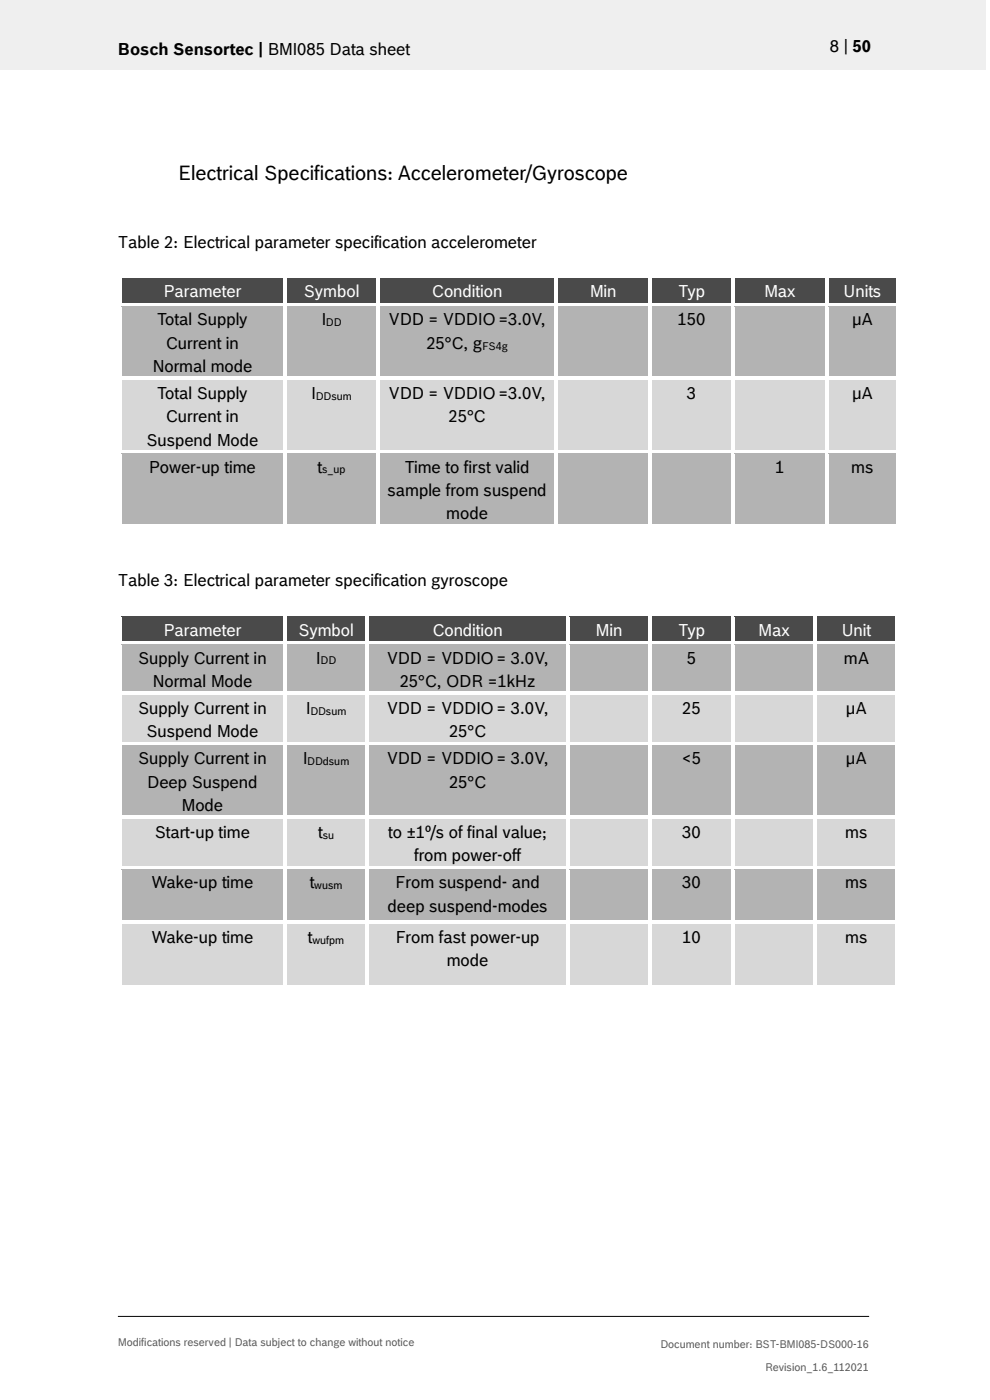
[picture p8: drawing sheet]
<svg xmlns="http://www.w3.org/2000/svg" width="210mm" height="297mm" viewBox="0 0 210 297" stroke-linecap="round" stroke-linejoin="round" font-family="sans-serif">
<defs><g id="words">
<text font-size="4.2" x="37.7" y="38.1">Electrical Specifications: Accelerometer/Gyroscope</text>
<g font-size="3.5">
<text x="25" y="11.6">Bosch Sensortec | BMI085 Data sheet</text>
<text x="176" y="11">8 | 50</text>
<text x="25" y="52.7">Table 2: Electrical parameter specification accelerometer</text>
<text x="33.3" y="69">Total Supply</text>
<text x="68.2" y="69">I</text>
<text x="82.4" y="69">VDD = VDDIO =3.0V,</text>
<text x="143.7" y="69">150</text>
<text x="180.7" y="69">µA</text>
<text x="35.2" y="74">Current in</text>
<text x="90.4" y="74">25°C, g</text>
<text x="32.3" y="78.9">Normal mode</text>
<text x="33.3" y="84.6">Total Supply</text>
<text x="35.2" y="89.6">Current in</text>
<text x="66" y="84.6">I</text>
<text x="82.4" y="84.6">VDD = VDDIO =3.0V,</text>
<text x="95.1" y="89.6">25°C</text>
<text x="145.7" y="84.6">3</text>
<text x="180.7" y="84.6">µA</text>
<text x="31.1" y="94.5">Suspend Mode</text>
<text x="31.5" y="100.3">Power-up time</text>
<text x="67.4" y="100.3">t</text>
<text x="85.8" y="100.3">Time to first valid</text>
<text x="164.4" y="100.3">1</text>
<text x="180.6" y="100.3">ms</text>
<text x="82.2" y="105.2">sample from suspend</text>
<text x="94.7" y="110.2">mode</text>
<text x="25" y="124.4">Table 3: Electrical parameter specification gyroscope</text>
<text x="29.3" y="140.8">Supply Current in</text>
<text x="67" y="140.8">I</text>
<text x="82.1" y="140.8">VDD = VDDIO = 3.0V,</text>
<text x="145.7" y="140.8">5</text>
<text x="179" y="140.8">mA</text>
<text x="32.3" y="145.7">Normal Mode</text>
<text x="84.8" y="145.7">25°C, ODR =1kHz</text>
<text x="29.3" y="151.4">Supply Current in</text>
<text x="64.9" y="151.4">I</text>
<text x="82.1" y="151.4">VDD = VDDIO = 3.0V,</text>
<text x="144.7" y="151.4">25</text>
<text x="179.5" y="151.4">µA</text>
<text x="31.1" y="156.4">Suspend Mode</text>
<text x="95.2" y="156.4">25°C</text>
<text x="29.3" y="162.1">Supply Current in</text>
<text x="31.2" y="167.1">Deep Suspend</text>
<text x="64.2" y="162.1">I</text>
<text x="82.1" y="162.1">VDD = VDDIO = 3.0V,</text>
<text x="95.2" y="167.1">25°C</text>
<text x="144.7" y="162.1">&lt;5</text>
<text x="179.5" y="162.1">µA</text>
<text x="38.5" y="172">Mode</text>
<text x="32.8" y="177.7">Start-up time</text>
<text x="67.5" y="177.7">t</text>
<text x="82.4" y="177.7">to ±1º/s of final value;</text>
<text x="144.7" y="177.7">30</text>
<text x="179.3" y="177.7">ms</text>
<text x="87.8" y="182.7">from power-off</text>
<text x="32.1" y="188.4">Wake-up time</text>
<text x="65.7" y="188.4">t</text>
<text x="83.9" y="188.4">From suspend- and</text>
<text x="144.7" y="188.4">30</text>
<text x="179.3" y="188.4">ms</text>
<text x="82.2" y="193.4">deep suspend-modes</text>
<text x="32.1" y="200">Wake-up time</text>
<text x="65.3" y="200">t</text>
<text x="83.9" y="200">From fast power-up</text>
<text x="144.7" y="200">10</text>
<text x="179.3" y="200">ms</text>
<text x="94.8" y="205">mode</text>
</g>
<g font-size="3.5" fill="#fff">
<text x="34.7" y="63.1">Parameter</text>
<text x="64.5" y="63.1">Symbol</text>
<text x="91.6" y="63.1">Condition</text>
<text x="125.1" y="63.1">Min</text>
<text x="143.8" y="63.1">Typ</text>
<text x="162.1" y="63.1">Max</text>
<text x="178.9" y="63.1">Units</text>
<text x="34.7" y="134.8">Parameter</text>
<text x="63.3" y="134.8">Symbol</text>
<text x="91.7" y="134.8">Condition</text>
<text x="126.3" y="134.8">Min</text>
<text x="143.8" y="134.8">Typ</text>
<text x="160.8" y="134.8">Max</text>
<text x="178.5" y="134.8">Unit</text>
</g>
<g font-size="2.3">
<text x="69.2" y="69.2">DD</text>
<text x="102.3" y="74.1">FS4g</text>
<text x="67" y="84.8">DDsum</text>
<text x="68.3" y="100.4">s_up</text>
<text x="68" y="140.9">DD</text>
<text x="65.8" y="151.6">DDsum</text>
<text x="65.2" y="162.3">DDdsum</text>
<text x="68.5" y="177.9">su</text>
<text x="66.7" y="188.6">wusm</text>
<text x="66.3" y="200.2">wufpm</text>
</g>
<g font-size="2.3" fill="#535f6b">
<text x="25" y="285.5">Modifications reserved | Data subject to change without notice</text>
<text x="140.1" y="285.9">Document number: BST-BMI085-DS000-16</text>
<text x="162.3" y="290.9">Revision_1.6_112021</text>
</g>
</g></defs>
<path d="M0 0h209.1v14.8h-209.1z" fill="#efeff0"/>
<path d="M25 279.3h159.4" fill="none" stroke="#000" stroke-width=".21"/>
<g fill="#424c58">
<path d="M25.8 59.1h34.2v5.2h-34.2z" fill-rule="evenodd"/>
<path d="M60.8 59.1h19v5.2h-19z" fill-rule="evenodd"/>
<path d="M80.6 59.1h36.9v5.2h-36.9z" fill-rule="evenodd"/>
<path d="M118.3 59.1h19.2v5.2h-19.2z" fill-rule="evenodd"/>
<path d="M138.3 59.1h16.7v5.2h-16.7z" fill-rule="evenodd"/>
<path d="M155.8 59.1h19.2v5.2h-19.2z" fill-rule="evenodd"/>
<path d="M175.8 59.1h14.3v5.2h-14.3z" fill-rule="evenodd"/>
</g>
<g fill="#424c58">
<path d="M27.3 59.1h31.2v5h-31.2z"/>
<path d="M62.3 59.1h16v5h-16z"/>
<path d="M82.1 59.1h33.9v5h-33.9z"/>
<path d="M119.8 59.1h16.2v5h-16.2z"/>
<path d="M139.8 59.1h13.7v5h-13.7z"/>
<path d="M157.3 59.1h16.2v5h-16.2z"/>
<path d="M177.3 59.1h11.2v5h-11.2z"/>
</g>
<g fill="#fff">
<path d="M25 58.4h.8v.8h-.8z" fill-rule="evenodd"/>
<path d="M25 58.4h.8v.7h-.8z" fill-rule="evenodd"/>
<path d="M25.8 58.4h34.2v.7h-34.2z" fill-rule="evenodd"/>
</g>
<path d="M25.8 59.2h34.2" fill="none" stroke="#424c58" stroke-width=".21"/>
<path d="M60 59.1l.8 .1z" fill="#fff"/>
<g fill="#fff">
<path d="M60 58.4h.8v.7h-.8z" fill-rule="evenodd"/>
<path d="M60.8 58.4h19v.7h-19z" fill-rule="evenodd"/>
</g>
<path d="M60.8 59.2h19" fill="none" stroke="#424c58" stroke-width=".21"/>
<path d="M79.8 59.1l.8 .1z" fill="#fff"/>
<g fill="#fff">
<path d="M79.8 58.4h.8v.7h-.8z" fill-rule="evenodd"/>
<path d="M80.6 58.4h36.9v.7h-36.9z" fill-rule="evenodd"/>
</g>
<path d="M80.6 59.2h36.9" fill="none" stroke="#424c58" stroke-width=".21"/>
<path d="M117.5 59.1l.8 .1z" fill="#fff"/>
<g fill="#fff">
<path d="M117.5 58.4h.8v.7h-.8z" fill-rule="evenodd"/>
<path d="M118.3 58.4h19.2v.7h-19.2z" fill-rule="evenodd"/>
</g>
<path d="M118.3 59.2h19.2" fill="none" stroke="#424c58" stroke-width=".21"/>
<path d="M137.5 59.1l.8 .1z" fill="#fff"/>
<g fill="#fff">
<path d="M137.5 58.4h.8v.7h-.8z" fill-rule="evenodd"/>
<path d="M138.3 58.4h16.7v.7h-16.7z" fill-rule="evenodd"/>
</g>
<path d="M138.3 59.2h16.7" fill="none" stroke="#424c58" stroke-width=".21"/>
<path d="M155 59.1l.8 .1z" fill="#fff"/>
<g fill="#fff">
<path d="M155 58.4h.8v.7h-.8z" fill-rule="evenodd"/>
<path d="M155.8 58.4h19.2v.7h-19.2z" fill-rule="evenodd"/>
</g>
<path d="M155.8 59.2h19.2" fill="none" stroke="#424c58" stroke-width=".21"/>
<path d="M175 59.1l.8 .1z" fill="#fff"/>
<g fill="#fff">
<path d="M175 58.4h.8v.7h-.8z" fill-rule="evenodd"/>
<path d="M175.8 58.4h14.3v.7h-14.3z" fill-rule="evenodd"/>
</g>
<path d="M175.8 59.2h14.3" fill="none" stroke="#424c58" stroke-width=".21"/>
<g fill="#fff">
<path d="M190.1 58.4h.7v.8h-.7z" fill-rule="evenodd"/>
<path d="M190.1 58.4h.7v.7h-.7z" fill-rule="evenodd"/>
<path d="M25 59.2h.8v5.1h-.8z" fill-rule="evenodd"/>
<path d="M60 59.2h.8v5.1h-.8z" fill-rule="evenodd"/>
<path d="M79.8 59.2h.8v5.1h-.8z" fill-rule="evenodd"/>
<path d="M117.5 59.2h.8v5.1h-.8z" fill-rule="evenodd"/>
<path d="M137.5 59.2h.8v5.1h-.8z" fill-rule="evenodd"/>
<path d="M155 59.2h.8v5.1h-.8z" fill-rule="evenodd"/>
<path d="M175 59.2h.8v5.1h-.8z" fill-rule="evenodd"/>
<path d="M190.1 59.2h.7v5.1h-.7z" fill-rule="evenodd"/>
</g>
<g fill="#b2b3b5">
<path d="M25.8 65.1h34.2v14.8h-34.2z" fill-rule="evenodd"/>
<path d="M27.3 70h31.2v5h-31.2z" fill-rule="evenodd"/>
<path d="M60.8 65.1h19v14.8h-19z" fill-rule="evenodd"/>
<path d="M80.6 65.1h36.9v14.8h-36.9z" fill-rule="evenodd"/>
<path d="M82.1 70h33.9v5h-33.9z" fill-rule="evenodd"/>
<path d="M118.3 65.1h19.2v14.8h-19.2z" fill-rule="evenodd"/>
<path d="M138.3 65.1h16.7v14.8h-16.7z" fill-rule="evenodd"/>
<path d="M155.8 65.1h19.2v14.8h-19.2z" fill-rule="evenodd"/>
<path d="M175.8 65.1h14.3v14.8h-14.3z" fill-rule="evenodd"/>
</g>
<g fill="#b2b3b5">
<path d="M27.3 65.1h31.2v4.9h-31.2z"/>
<path d="M27.3 75h31.2v4.9h-31.2z"/>
<path d="M62.3 65.1h16v4.9h-16z"/>
<path d="M82.1 65.1h33.9v4.9h-33.9z"/>
<path d="M119.8 65.1h16.2v4.9h-16.2z"/>
<path d="M139.8 65.1h13.7v4.9h-13.7z"/>
<path d="M157.3 65.1h16.2v4.9h-16.2z"/>
<path d="M177.3 65.1h11.2v4.9h-11.2z"/>
</g>
<g fill="#fff">
<path d="M25 64.3h.8v.8h-.8z" fill-rule="evenodd"/>
<path d="M25.8 64.3h34.2v.8h-34.2z" fill-rule="evenodd"/>
</g>
<path d="M25.8 65.1h34.2" fill="none" stroke="#b2b3b5" stroke-width=".21"/>
<g fill="#fff">
<path d="M60 64.3h.8v.8h-.8z" fill-rule="evenodd"/>
<path d="M60.8 64.3h19v.8h-19z" fill-rule="evenodd"/>
</g>
<path d="M60.8 65.1h19" fill="none" stroke="#b2b3b5" stroke-width=".21"/>
<g fill="#fff">
<path d="M79.8 64.3h.8v.8h-.8z" fill-rule="evenodd"/>
<path d="M80.6 64.3h36.9v.8h-36.9z" fill-rule="evenodd"/>
</g>
<path d="M80.6 65.1h36.9" fill="none" stroke="#b2b3b5" stroke-width=".21"/>
<g fill="#fff">
<path d="M117.5 64.3h.8v.8h-.8z" fill-rule="evenodd"/>
<path d="M118.3 64.3h19.2v.8h-19.2z" fill-rule="evenodd"/>
</g>
<path d="M118.3 65.1h19.2" fill="none" stroke="#b2b3b5" stroke-width=".21"/>
<g fill="#fff">
<path d="M137.5 64.3h.8v.8h-.8z" fill-rule="evenodd"/>
<path d="M138.3 64.3h16.7v.8h-16.7z" fill-rule="evenodd"/>
</g>
<path d="M138.3 65.1h16.7" fill="none" stroke="#b2b3b5" stroke-width=".21"/>
<g fill="#fff">
<path d="M155 64.3h.8v.8h-.8z" fill-rule="evenodd"/>
<path d="M155.8 64.3h19.2v.8h-19.2z" fill-rule="evenodd"/>
</g>
<path d="M155.8 65.1h19.2" fill="none" stroke="#b2b3b5" stroke-width=".21"/>
<g fill="#fff">
<path d="M175 64.3h.8v.8h-.8z" fill-rule="evenodd"/>
<path d="M175.8 64.3h14.3v.8h-14.3z" fill-rule="evenodd"/>
</g>
<path d="M175.8 65.1h14.3" fill="none" stroke="#b2b3b5" stroke-width=".21"/>
<g fill="#fff">
<path d="M190.1 64.3h.7v.8h-.7z" fill-rule="evenodd"/>
<path d="M25 65.1h.8v14.8h-.8z" fill-rule="evenodd"/>
<path d="M60 65.1h.8v14.8h-.8z" fill-rule="evenodd"/>
<path d="M79.8 65.1h.8v14.8h-.8z" fill-rule="evenodd"/>
<path d="M117.5 65.1h.8v14.8h-.8z" fill-rule="evenodd"/>
<path d="M137.5 65.1h.8v14.8h-.8z" fill-rule="evenodd"/>
<path d="M155 65.1h.8v14.8h-.8z" fill-rule="evenodd"/>
<path d="M175 65.1h.8v14.8h-.8z" fill-rule="evenodd"/>
<path d="M190.1 65.1h.7v14.8h-.7z" fill-rule="evenodd"/>
</g>
<g fill="#d7d7da">
<path d="M25.8 80.7h34.2v14.8h-34.2z" fill-rule="evenodd"/>
<path d="M27.3 85.6h31.2v5h-31.2z" fill-rule="evenodd"/>
<path d="M60.8 80.7h19v14.8h-19z" fill-rule="evenodd"/>
<path d="M80.6 80.7h36.9v14.8h-36.9z" fill-rule="evenodd"/>
<path d="M82.1 85.6h33.9v5h-33.9z" fill-rule="evenodd"/>
<path d="M118.3 80.7h19.2v14.8h-19.2z" fill-rule="evenodd"/>
<path d="M138.3 80.7h16.7v14.8h-16.7z" fill-rule="evenodd"/>
<path d="M155.8 80.7h19.2v14.8h-19.2z" fill-rule="evenodd"/>
<path d="M175.8 80.7h14.3v14.8h-14.3z" fill-rule="evenodd"/>
</g>
<g fill="#d7d7da">
<path d="M27.3 80.7h31.2v4.9h-31.2z"/>
<path d="M27.3 90.6h31.2v4.9h-31.2z"/>
<path d="M62.3 80.7h16v4.9h-16z"/>
<path d="M82.1 80.7h33.9v4.9h-33.9z"/>
<path d="M119.8 80.7h16.2v4.9h-16.2z"/>
<path d="M139.8 80.7h13.7v4.9h-13.7z"/>
<path d="M157.3 80.7h16.2v4.9h-16.2z"/>
<path d="M177.3 80.7h11.2v4.9h-11.2z"/>
</g>
<g fill="#fff">
<path d="M25 79.9h.8v.8h-.8z" fill-rule="evenodd"/>
<path d="M25.8 79.9h34.2v.8h-34.2z" fill-rule="evenodd"/>
</g>
<path d="M25.8 80.7h34.2" fill="none" stroke="#d7d7da" stroke-width=".21"/>
<g fill="#fff">
<path d="M60 79.9h.8v.8h-.8z" fill-rule="evenodd"/>
<path d="M60.8 79.9h19v.8h-19z" fill-rule="evenodd"/>
</g>
<path d="M60.8 80.7h19" fill="none" stroke="#d7d7da" stroke-width=".21"/>
<g fill="#fff">
<path d="M79.8 79.9h.8v.8h-.8z" fill-rule="evenodd"/>
<path d="M80.6 79.9h36.9v.8h-36.9z" fill-rule="evenodd"/>
</g>
<path d="M80.6 80.7h36.9" fill="none" stroke="#d7d7da" stroke-width=".21"/>
<g fill="#fff">
<path d="M117.5 79.9h.8v.8h-.8z" fill-rule="evenodd"/>
<path d="M118.3 79.9h19.2v.8h-19.2z" fill-rule="evenodd"/>
</g>
<path d="M118.3 80.7h19.2" fill="none" stroke="#d7d7da" stroke-width=".21"/>
<g fill="#fff">
<path d="M137.5 79.9h.8v.8h-.8z" fill-rule="evenodd"/>
<path d="M138.3 79.9h16.7v.8h-16.7z" fill-rule="evenodd"/>
</g>
<path d="M138.3 80.7h16.7" fill="none" stroke="#d7d7da" stroke-width=".21"/>
<g fill="#fff">
<path d="M155 79.9h.8v.8h-.8z" fill-rule="evenodd"/>
<path d="M155.8 79.9h19.2v.8h-19.2z" fill-rule="evenodd"/>
</g>
<path d="M155.8 80.7h19.2" fill="none" stroke="#d7d7da" stroke-width=".21"/>
<g fill="#fff">
<path d="M175 79.9h.8v.8h-.8z" fill-rule="evenodd"/>
<path d="M175.8 79.9h14.3v.8h-14.3z" fill-rule="evenodd"/>
</g>
<path d="M175.8 80.7h14.3" fill="none" stroke="#d7d7da" stroke-width=".21"/>
<g fill="#fff">
<path d="M190.1 79.9h.7v.8h-.7z" fill-rule="evenodd"/>
<path d="M25 80.7h.8v14.8h-.8z" fill-rule="evenodd"/>
<path d="M60 80.7h.8v14.8h-.8z" fill-rule="evenodd"/>
<path d="M79.8 80.7h.8v14.8h-.8z" fill-rule="evenodd"/>
<path d="M117.5 80.7h.8v14.8h-.8z" fill-rule="evenodd"/>
<path d="M137.5 80.7h.8v14.8h-.8z" fill-rule="evenodd"/>
<path d="M155 80.7h.8v14.8h-.8z" fill-rule="evenodd"/>
<path d="M175 80.7h.8v14.8h-.8z" fill-rule="evenodd"/>
<path d="M190.1 80.7h.7v14.8h-.7z" fill-rule="evenodd"/>
</g>
<g fill="#b2b3b5">
<path d="M25.8 96.3h34.2v14.8h-34.2z" fill-rule="evenodd"/>
<path d="M60.8 96.3h19v14.8h-19z" fill-rule="evenodd"/>
<path d="M80.6 96.3h36.9v14.8h-36.9z" fill-rule="evenodd"/>
<path d="M82.1 101.2h33.9v5h-33.9z" fill-rule="evenodd"/>
<path d="M118.3 96.3h19.2v14.8h-19.2z" fill-rule="evenodd"/>
<path d="M138.3 96.3h16.7v14.8h-16.7z" fill-rule="evenodd"/>
<path d="M155.8 96.3h19.2v14.8h-19.2z" fill-rule="evenodd"/>
<path d="M175.8 96.3h14.3v14.8h-14.3z" fill-rule="evenodd"/>
</g>
<g fill="#b2b3b5">
<path d="M27.3 96.3h31.2v4.9h-31.2z"/>
<path d="M62.3 96.3h16v4.9h-16z"/>
<path d="M82.1 96.3h33.9v4.9h-33.9z"/>
<path d="M82.1 106.2h33.9v4.9h-33.9z"/>
<path d="M119.8 96.3h16.2v4.9h-16.2z"/>
<path d="M139.8 96.3h13.7v4.9h-13.7z"/>
<path d="M157.3 96.3h16.2v4.9h-16.2z"/>
<path d="M177.3 96.3h11.2v4.9h-11.2z"/>
</g>
<g fill="#fff">
<path d="M25 95.5h.8v.8h-.8z" fill-rule="evenodd"/>
<path d="M25.8 95.5h34.2v.8h-34.2z" fill-rule="evenodd"/>
</g>
<path d="M25.8 96.3h34.2" fill="none" stroke="#b2b3b5" stroke-width=".21"/>
<g fill="#fff">
<path d="M60 95.5h.8v.8h-.8z" fill-rule="evenodd"/>
<path d="M60.8 95.5h19v.8h-19z" fill-rule="evenodd"/>
</g>
<path d="M60.8 96.3h19" fill="none" stroke="#b2b3b5" stroke-width=".21"/>
<g fill="#fff">
<path d="M79.8 95.5h.8v.8h-.8z" fill-rule="evenodd"/>
<path d="M80.6 95.5h36.9v.8h-36.9z" fill-rule="evenodd"/>
</g>
<path d="M80.6 96.3h36.9" fill="none" stroke="#b2b3b5" stroke-width=".21"/>
<g fill="#fff">
<path d="M117.5 95.5h.8v.8h-.8z" fill-rule="evenodd"/>
<path d="M118.3 95.5h19.2v.8h-19.2z" fill-rule="evenodd"/>
</g>
<path d="M118.3 96.3h19.2" fill="none" stroke="#b2b3b5" stroke-width=".21"/>
<g fill="#fff">
<path d="M137.5 95.5h.8v.8h-.8z" fill-rule="evenodd"/>
<path d="M138.3 95.5h16.7v.8h-16.7z" fill-rule="evenodd"/>
</g>
<path d="M138.3 96.3h16.7" fill="none" stroke="#b2b3b5" stroke-width=".21"/>
<g fill="#fff">
<path d="M155 95.5h.8v.8h-.8z" fill-rule="evenodd"/>
<path d="M155.8 95.5h19.2v.8h-19.2z" fill-rule="evenodd"/>
</g>
<path d="M155.8 96.3h19.2" fill="none" stroke="#b2b3b5" stroke-width=".21"/>
<g fill="#fff">
<path d="M175 95.5h.8v.8h-.8z" fill-rule="evenodd"/>
<path d="M175.8 95.5h14.3v.8h-14.3z" fill-rule="evenodd"/>
</g>
<path d="M175.8 96.3h14.3" fill="none" stroke="#b2b3b5" stroke-width=".21"/>
<g fill="#fff">
<path d="M190.1 95.5h.7v.8h-.7z" fill-rule="evenodd"/>
<path d="M25 96.3h.8v14.8h-.8z" fill-rule="evenodd"/>
<path d="M25 111.1h.8v.8h-.8z" fill-rule="evenodd"/>
<path d="M25 111.1h.8v.8h-.8z" fill-rule="evenodd"/>
<path d="M25.8 111.1h34.2v.8h-34.2z" fill-rule="evenodd"/>
<path d="M60 96.3h.8v14.8h-.8z" fill-rule="evenodd"/>
<path d="M60 111.1h.8v.8h-.8z" fill-rule="evenodd"/>
<path d="M60.8 111.1h19v.8h-19z" fill-rule="evenodd"/>
<path d="M79.8 96.3h.8v14.8h-.8z" fill-rule="evenodd"/>
<path d="M79.8 111.1h.8v.8h-.8z" fill-rule="evenodd"/>
<path d="M80.6 111.1h36.9v.8h-36.9z" fill-rule="evenodd"/>
<path d="M117.5 96.3h.8v14.8h-.8z" fill-rule="evenodd"/>
<path d="M117.5 111.1h.8v.8h-.8z" fill-rule="evenodd"/>
<path d="M118.3 111.1h19.2v.8h-19.2z" fill-rule="evenodd"/>
<path d="M137.5 96.3h.8v14.8h-.8z" fill-rule="evenodd"/>
<path d="M137.5 111.1h.8v.8h-.8z" fill-rule="evenodd"/>
<path d="M138.3 111.1h16.7v.8h-16.7z" fill-rule="evenodd"/>
<path d="M155 96.3h.8v14.8h-.8z" fill-rule="evenodd"/>
<path d="M155 111.1h.8v.8h-.8z" fill-rule="evenodd"/>
<path d="M155.8 111.1h19.2v.8h-19.2z" fill-rule="evenodd"/>
<path d="M175 96.3h.8v14.8h-.8z" fill-rule="evenodd"/>
<path d="M175 111.1h.8v.8h-.8z" fill-rule="evenodd"/>
<path d="M175.8 111.1h14.3v.8h-14.3z" fill-rule="evenodd"/>
<path d="M190.1 96.3h.7v14.8h-.7z" fill-rule="evenodd"/>
<path d="M190.1 111.1h.7v.8h-.7z" fill-rule="evenodd"/>
<path d="M190.1 111.1h.7v.8h-.7z" fill-rule="evenodd"/>
</g>
<g fill="#424c58">
<path d="M25.8 130.9h34.2v5.1h-34.2z" fill-rule="evenodd"/>
<path d="M60.8 130.9h16.7v5.1h-16.7z" fill-rule="evenodd"/>
<path d="M78.3 130.9h41.8v5.1h-41.8z" fill-rule="evenodd"/>
<path d="M120.8 130.9h16.7v5.1h-16.7z" fill-rule="evenodd"/>
<path d="M138.3 130.9h16.7v5.1h-16.7z" fill-rule="evenodd"/>
<path d="M155.8 130.9h16.8v5.1h-16.8z" fill-rule="evenodd"/>
<path d="M173.3 130.9h16.6v5.1h-16.6z" fill-rule="evenodd"/>
</g>
<g fill="#424c58">
<path d="M27.3 130.9h31.2v4.9h-31.2z"/>
<path d="M62.3 130.9h13.7v4.9h-13.7z"/>
<path d="M79.8 130.9h38.7v4.9h-38.7z"/>
<path d="M122.3 130.9h13.7v4.9h-13.7z"/>
<path d="M139.8 130.9h13.7v4.9h-13.7z"/>
<path d="M157.3 130.9h13.7v4.9h-13.7z"/>
<path d="M174.9 130.9h13.5v4.9h-13.5z"/>
</g>
<g fill="#fff">
<path d="M25 130.1h.8v.8h-.8z" fill-rule="evenodd"/>
<path d="M25 130.1h.8v.8h-.8z" fill-rule="evenodd"/>
<path d="M25.8 130.1h34.2v.8h-34.2z" fill-rule="evenodd"/>
</g>
<path d="M25.8 130.9h34.2" fill="none" stroke="#424c58" stroke-width=".21"/>
<path d="M60 130.9h.8z" fill="#fff"/>
<g fill="#fff">
<path d="M60 130.1h.8v.8h-.8z" fill-rule="evenodd"/>
<path d="M60.8 130.1h16.7v.8h-16.7z" fill-rule="evenodd"/>
</g>
<path d="M60.8 130.9h16.7" fill="none" stroke="#424c58" stroke-width=".21"/>
<path d="M77.5 130.9h.8z" fill="#fff"/>
<g fill="#fff">
<path d="M77.5 130.1h.8v.8h-.8z" fill-rule="evenodd"/>
<path d="M78.3 130.1h41.7v.8h-41.7z" fill-rule="evenodd"/>
</g>
<path d="M78.3 130.9h41.7" fill="none" stroke="#424c58" stroke-width=".21"/>
<path d="M120 130.9h.8z" fill="#fff"/>
<g fill="#fff">
<path d="M120 130.1h.8v.8h-.8z" fill-rule="evenodd"/>
<path d="M120.8 130.1h16.7v.8h-16.7z" fill-rule="evenodd"/>
</g>
<path d="M120.8 130.9h16.7" fill="none" stroke="#424c58" stroke-width=".21"/>
<path d="M137.5 130.9h.8z" fill="#fff"/>
<g fill="#fff">
<path d="M137.5 130.1h.8v.8h-.8z" fill-rule="evenodd"/>
<path d="M138.3 130.1h16.7v.8h-16.7z" fill-rule="evenodd"/>
</g>
<path d="M138.3 130.9h16.7" fill="none" stroke="#424c58" stroke-width=".21"/>
<path d="M155 130.9h.8z" fill="#fff"/>
<g fill="#fff">
<path d="M155 130.1h.8v.8h-.8z" fill-rule="evenodd"/>
<path d="M155.8 130.1h16.8v.8h-16.8z" fill-rule="evenodd"/>
</g>
<path d="M155.8 130.9h16.8" fill="none" stroke="#424c58" stroke-width=".21"/>
<path d="M172.6 130.9h.7z" fill="#fff"/>
<g fill="#fff">
<path d="M172.6 130.1h.7v.8h-.7z" fill-rule="evenodd"/>
<path d="M173.3 130.1h16.6v.8h-16.6z" fill-rule="evenodd"/>
</g>
<path d="M173.3 130.9h16.7" fill="none" stroke="#424c58" stroke-width=".21"/>
<g fill="#fff">
<path d="M189.9 130.1h.8v.8h-.8z" fill-rule="evenodd"/>
<path d="M189.9 130.1h.8v.8h-.8z" fill-rule="evenodd"/>
<path d="M25 130.9h.8v5.1h-.8z" fill-rule="evenodd"/>
<path d="M60 130.9h.8v5.1h-.8z" fill-rule="evenodd"/>
<path d="M77.5 130.9h.8v5.1h-.8z" fill-rule="evenodd"/>
<path d="M120 130.9h.8v5.1h-.8z" fill-rule="evenodd"/>
<path d="M137.5 130.9h.8v5.1h-.8z" fill-rule="evenodd"/>
<path d="M155 130.9h.8v5.1h-.8z" fill-rule="evenodd"/>
<path d="M172.6 130.9h.7v5.1h-.7z" fill-rule="evenodd"/>
<path d="M189.9 130.9h.8v5.1h-.8z" fill-rule="evenodd"/>
</g>
<g fill="#b2b3b5">
<path d="M25.8 136.8h34.2v9.9h-34.2z" fill-rule="evenodd"/>
<path d="M60.8 136.8h16.7v9.9h-16.7z" fill-rule="evenodd"/>
<path d="M78.3 136.8h41.8v9.9h-41.8z" fill-rule="evenodd"/>
<path d="M120.8 136.8h16.7v9.9h-16.7z" fill-rule="evenodd"/>
<path d="M138.3 136.8h16.7v9.9h-16.7z" fill-rule="evenodd"/>
<path d="M155.8 136.8h16.8v9.9h-16.8z" fill-rule="evenodd"/>
<path d="M173.3 136.8h16.6v9.9h-16.6z" fill-rule="evenodd"/>
</g>
<g fill="#b2b3b5">
<path d="M27.3 136.8h31.2v5h-31.2z"/>
<path d="M27.3 141.8h31.2v4.9h-31.2z"/>
<path d="M62.3 136.8h13.7v5h-13.7z"/>
<path d="M79.8 136.8h38.7v5h-38.7z"/>
<path d="M79.8 141.8h38.7v4.9h-38.7z"/>
<path d="M122.3 136.8h13.7v5h-13.7z"/>
<path d="M139.8 136.8h13.7v5h-13.7z"/>
<path d="M157.3 136.8h13.7v5h-13.7z"/>
<path d="M174.9 136.8h13.5v5h-13.5z"/>
</g>
<g fill="#fff">
<path d="M25 136h.8v.8h-.8z" fill-rule="evenodd"/>
<path d="M25.8 136h34.2v.8h-34.2z" fill-rule="evenodd"/>
</g>
<path d="M25.8 136.8h34.2" fill="none" stroke="#b2b3b5" stroke-width=".21"/>
<g fill="#fff">
<path d="M60 136h.8v.8h-.8z" fill-rule="evenodd"/>
<path d="M60.8 136h16.7v.8h-16.7z" fill-rule="evenodd"/>
</g>
<path d="M60.8 136.8h16.7" fill="none" stroke="#b2b3b5" stroke-width=".21"/>
<g fill="#fff">
<path d="M77.5 136h.8v.8h-.8z" fill-rule="evenodd"/>
<path d="M78.3 136h41.7v.8h-41.7z" fill-rule="evenodd"/>
</g>
<path d="M78.3 136.8h41.7" fill="none" stroke="#b2b3b5" stroke-width=".21"/>
<g fill="#fff">
<path d="M120 136h.8v.8h-.8z" fill-rule="evenodd"/>
<path d="M120.8 136h16.7v.8h-16.7z" fill-rule="evenodd"/>
</g>
<path d="M120.8 136.8h16.7" fill="none" stroke="#b2b3b5" stroke-width=".21"/>
<g fill="#fff">
<path d="M137.5 136h.8v.8h-.8z" fill-rule="evenodd"/>
<path d="M138.3 136h16.7v.8h-16.7z" fill-rule="evenodd"/>
</g>
<path d="M138.3 136.8h16.7" fill="none" stroke="#b2b3b5" stroke-width=".21"/>
<g fill="#fff">
<path d="M155 136h.8v.8h-.8z" fill-rule="evenodd"/>
<path d="M155.8 136h16.8v.8h-16.8z" fill-rule="evenodd"/>
</g>
<path d="M155.8 136.8h16.8" fill="none" stroke="#b2b3b5" stroke-width=".21"/>
<g fill="#fff">
<path d="M172.6 136h.7v.8h-.7z" fill-rule="evenodd"/>
<path d="M173.3 136h16.6v.8h-16.6z" fill-rule="evenodd"/>
</g>
<path d="M173.3 136.8h16.7" fill="none" stroke="#b2b3b5" stroke-width=".21"/>
<g fill="#fff">
<path d="M189.9 136h.8v.8h-.8z" fill-rule="evenodd"/>
<path d="M25 136.8h.8v9.9h-.8z" fill-rule="evenodd"/>
<path d="M60 136.8h.8v9.9h-.8z" fill-rule="evenodd"/>
<path d="M77.5 136.8h.8v9.9h-.8z" fill-rule="evenodd"/>
<path d="M120 136.8h.8v9.9h-.8z" fill-rule="evenodd"/>
<path d="M137.5 136.8h.8v9.9h-.8z" fill-rule="evenodd"/>
<path d="M155 136.8h.8v9.9h-.8z" fill-rule="evenodd"/>
<path d="M172.6 136.8h.7v9.9h-.7z" fill-rule="evenodd"/>
<path d="M189.9 136.8h.8v9.9h-.8z" fill-rule="evenodd"/>
</g>
<g fill="#d7d7da">
<path d="M25.8 147.5h34.2v9.9h-34.2z" fill-rule="evenodd"/>
<path d="M60.8 147.5h16.7v9.9h-16.7z" fill-rule="evenodd"/>
<path d="M78.3 147.5h41.8v9.9h-41.8z" fill-rule="evenodd"/>
<path d="M120.8 147.5h16.7v9.9h-16.7z" fill-rule="evenodd"/>
<path d="M138.3 147.5h16.7v9.9h-16.7z" fill-rule="evenodd"/>
<path d="M155.8 147.5h16.8v9.9h-16.8z" fill-rule="evenodd"/>
<path d="M173.3 147.5h16.6v9.9h-16.6z" fill-rule="evenodd"/>
</g>
<g fill="#d7d7da">
<path d="M27.3 147.5h31.2v4.9h-31.2z"/>
<path d="M27.3 152.4h31.2v5h-31.2z"/>
<path d="M62.3 147.5h13.7v4.9h-13.7z"/>
<path d="M79.8 147.5h38.7v4.9h-38.7z"/>
<path d="M79.8 152.4h38.7v5h-38.7z"/>
<path d="M122.3 147.5h13.7v4.9h-13.7z"/>
<path d="M139.8 147.5h13.7v4.9h-13.7z"/>
<path d="M157.3 147.5h13.7v4.9h-13.7z"/>
<path d="M174.9 147.5h13.5v4.9h-13.5z"/>
</g>
<g fill="#fff">
<path d="M25 146.7h.8v.8h-.8z" fill-rule="evenodd"/>
<path d="M25.8 146.7h34.2v.8h-34.2z" fill-rule="evenodd"/>
</g>
<path d="M25.8 147.5h34.2" fill="none" stroke="#d7d7da" stroke-width=".21"/>
<g fill="#fff">
<path d="M60 146.7h.8v.8h-.8z" fill-rule="evenodd"/>
<path d="M60.8 146.7h16.7v.8h-16.7z" fill-rule="evenodd"/>
</g>
<path d="M60.8 147.5h16.7" fill="none" stroke="#d7d7da" stroke-width=".21"/>
<g fill="#fff">
<path d="M77.5 146.7h.8v.8h-.8z" fill-rule="evenodd"/>
<path d="M78.3 146.7h41.7v.8h-41.7z" fill-rule="evenodd"/>
</g>
<path d="M78.3 147.5h41.7" fill="none" stroke="#d7d7da" stroke-width=".21"/>
<g fill="#fff">
<path d="M120 146.7h.8v.8h-.8z" fill-rule="evenodd"/>
<path d="M120.8 146.7h16.7v.8h-16.7z" fill-rule="evenodd"/>
</g>
<path d="M120.8 147.5h16.7" fill="none" stroke="#d7d7da" stroke-width=".21"/>
<g fill="#fff">
<path d="M137.5 146.7h.8v.8h-.8z" fill-rule="evenodd"/>
<path d="M138.3 146.7h16.7v.8h-16.7z" fill-rule="evenodd"/>
</g>
<path d="M138.3 147.5h16.7" fill="none" stroke="#d7d7da" stroke-width=".21"/>
<g fill="#fff">
<path d="M155 146.7h.8v.8h-.8z" fill-rule="evenodd"/>
<path d="M155.8 146.7h16.8v.8h-16.8z" fill-rule="evenodd"/>
</g>
<path d="M155.8 147.5h16.8" fill="none" stroke="#d7d7da" stroke-width=".21"/>
<g fill="#fff">
<path d="M172.6 146.7h.7v.8h-.7z" fill-rule="evenodd"/>
<path d="M173.3 146.7h16.6v.8h-16.6z" fill-rule="evenodd"/>
</g>
<path d="M173.3 147.5h16.7" fill="none" stroke="#d7d7da" stroke-width=".21"/>
<g fill="#fff">
<path d="M189.9 146.7h.8v.8h-.8z" fill-rule="evenodd"/>
<path d="M25 147.5h.8v9.9h-.8z" fill-rule="evenodd"/>
<path d="M60 147.5h.8v9.9h-.8z" fill-rule="evenodd"/>
<path d="M77.5 147.5h.8v9.9h-.8z" fill-rule="evenodd"/>
<path d="M120 147.5h.8v9.9h-.8z" fill-rule="evenodd"/>
<path d="M137.5 147.5h.8v9.9h-.8z" fill-rule="evenodd"/>
<path d="M155 147.5h.8v9.9h-.8z" fill-rule="evenodd"/>
<path d="M172.6 147.5h.7v9.9h-.7z" fill-rule="evenodd"/>
<path d="M189.9 147.5h.8v9.9h-.8z" fill-rule="evenodd"/>
</g>
<g fill="#b2b3b5">
<path d="M25.8 158.2h34.2v14.8h-34.2z" fill-rule="evenodd"/>
<path d="M27.3 163.1h31.2v4.9h-31.2z" fill-rule="evenodd"/>
<path d="M60.8 158.2h16.7v14.8h-16.7z" fill-rule="evenodd"/>
<path d="M78.3 158.2h41.8v14.8h-41.8z" fill-rule="evenodd"/>
<path d="M79.8 163.1h38.7v4.9h-38.7z" fill-rule="evenodd"/>
<path d="M120.8 158.2h16.7v14.8h-16.7z" fill-rule="evenodd"/>
<path d="M138.3 158.2h16.7v14.8h-16.7z" fill-rule="evenodd"/>
<path d="M155.8 158.2h16.8v14.8h-16.8z" fill-rule="evenodd"/>
<path d="M173.3 158.2h16.6v14.8h-16.6z" fill-rule="evenodd"/>
</g>
<g fill="#b2b3b5">
<path d="M27.3 158.2h31.2v4.9h-31.2z"/>
<path d="M27.3 168h31.2v5h-31.2z"/>
<path d="M62.3 158.2h13.7v4.9h-13.7z"/>
<path d="M79.8 158.2h38.7v4.9h-38.7z"/>
<path d="M122.3 158.2h13.7v4.9h-13.7z"/>
<path d="M139.8 158.2h13.7v4.9h-13.7z"/>
<path d="M157.3 158.2h13.7v4.9h-13.7z"/>
<path d="M174.9 158.2h13.5v4.9h-13.5z"/>
</g>
<g fill="#fff">
<path d="M25 157.4h.8v.8h-.8z" fill-rule="evenodd"/>
<path d="M25.8 157.4h34.2v.8h-34.2z" fill-rule="evenodd"/>
</g>
<path d="M25.8 158.2h34.2" fill="none" stroke="#b2b3b5" stroke-width=".21"/>
<g fill="#fff">
<path d="M60 157.4h.8v.8h-.8z" fill-rule="evenodd"/>
<path d="M60.8 157.4h16.7v.8h-16.7z" fill-rule="evenodd"/>
</g>
<path d="M60.8 158.2h16.7" fill="none" stroke="#b2b3b5" stroke-width=".21"/>
<g fill="#fff">
<path d="M77.5 157.4h.8v.8h-.8z" fill-rule="evenodd"/>
<path d="M78.3 157.4h41.7v.8h-41.7z" fill-rule="evenodd"/>
</g>
<path d="M78.3 158.2h41.7" fill="none" stroke="#b2b3b5" stroke-width=".21"/>
<g fill="#fff">
<path d="M120 157.4h.8v.8h-.8z" fill-rule="evenodd"/>
<path d="M120.8 157.4h16.7v.8h-16.7z" fill-rule="evenodd"/>
</g>
<path d="M120.8 158.2h16.7" fill="none" stroke="#b2b3b5" stroke-width=".21"/>
<g fill="#fff">
<path d="M137.5 157.4h.8v.8h-.8z" fill-rule="evenodd"/>
<path d="M138.3 157.4h16.7v.8h-16.7z" fill-rule="evenodd"/>
</g>
<path d="M138.3 158.2h16.7" fill="none" stroke="#b2b3b5" stroke-width=".21"/>
<g fill="#fff">
<path d="M155 157.4h.8v.8h-.8z" fill-rule="evenodd"/>
<path d="M155.8 157.4h16.8v.8h-16.8z" fill-rule="evenodd"/>
</g>
<path d="M155.8 158.2h16.8" fill="none" stroke="#b2b3b5" stroke-width=".21"/>
<g fill="#fff">
<path d="M172.6 157.4h.7v.8h-.7z" fill-rule="evenodd"/>
<path d="M173.3 157.4h16.6v.8h-16.6z" fill-rule="evenodd"/>
</g>
<path d="M173.3 158.2h16.7" fill="none" stroke="#b2b3b5" stroke-width=".21"/>
<g fill="#fff">
<path d="M189.9 157.4h.8v.8h-.8z" fill-rule="evenodd"/>
<path d="M25 158.2h.8v14.8h-.8z" fill-rule="evenodd"/>
<path d="M60 158.2h.8v14.8h-.8z" fill-rule="evenodd"/>
<path d="M77.5 158.2h.8v14.8h-.8z" fill-rule="evenodd"/>
<path d="M120 158.2h.8v14.8h-.8z" fill-rule="evenodd"/>
<path d="M137.5 158.2h.8v14.8h-.8z" fill-rule="evenodd"/>
<path d="M155 158.2h.8v14.8h-.8z" fill-rule="evenodd"/>
<path d="M172.6 158.2h.7v14.8h-.7z" fill-rule="evenodd"/>
<path d="M189.9 158.2h.8v14.8h-.8z" fill-rule="evenodd"/>
</g>
<g fill="#d7d7da">
<path d="M25.8 173.8h34.2v9.9h-34.2z" fill-rule="evenodd"/>
<path d="M60.8 173.8h16.7v9.9h-16.7z" fill-rule="evenodd"/>
<path d="M78.3 173.8h41.8v9.9h-41.8z" fill-rule="evenodd"/>
<path d="M120.8 173.8h16.7v9.9h-16.7z" fill-rule="evenodd"/>
<path d="M138.3 173.8h16.7v9.9h-16.7z" fill-rule="evenodd"/>
<path d="M155.8 173.8h16.8v9.9h-16.8z" fill-rule="evenodd"/>
<path d="M173.3 173.8h16.6v9.9h-16.6z" fill-rule="evenodd"/>
</g>
<g fill="#d7d7da">
<path d="M27.3 173.8h31.2v4.9h-31.2z"/>
<path d="M62.3 173.8h13.7v4.9h-13.7z"/>
<path d="M79.8 173.8h38.7v4.9h-38.7z"/>
<path d="M79.8 178.7h38.7v5h-38.7z"/>
<path d="M122.3 173.8h13.7v4.9h-13.7z"/>
<path d="M139.8 173.8h13.7v4.9h-13.7z"/>
<path d="M157.3 173.8h13.7v4.9h-13.7z"/>
<path d="M174.9 173.8h13.5v4.9h-13.5z"/>
</g>
<g fill="#fff">
<path d="M25 173h.8v.8h-.8z" fill-rule="evenodd"/>
<path d="M25.8 173h34.2v.8h-34.2z" fill-rule="evenodd"/>
</g>
<path d="M25.8 173.8h34.2" fill="none" stroke="#d7d7da" stroke-width=".21"/>
<g fill="#fff">
<path d="M60 173h.8v.8h-.8z" fill-rule="evenodd"/>
<path d="M60.8 173h16.7v.8h-16.7z" fill-rule="evenodd"/>
</g>
<path d="M60.8 173.8h16.7" fill="none" stroke="#d7d7da" stroke-width=".21"/>
<g fill="#fff">
<path d="M77.5 173h.8v.8h-.8z" fill-rule="evenodd"/>
<path d="M78.3 173h41.7v.8h-41.7z" fill-rule="evenodd"/>
</g>
<path d="M78.3 173.8h41.7" fill="none" stroke="#d7d7da" stroke-width=".21"/>
<g fill="#fff">
<path d="M120 173h.8v.8h-.8z" fill-rule="evenodd"/>
<path d="M120.8 173h16.7v.8h-16.7z" fill-rule="evenodd"/>
</g>
<path d="M120.8 173.8h16.7" fill="none" stroke="#d7d7da" stroke-width=".21"/>
<g fill="#fff">
<path d="M137.5 173h.8v.8h-.8z" fill-rule="evenodd"/>
<path d="M138.3 173h16.7v.8h-16.7z" fill-rule="evenodd"/>
</g>
<path d="M138.3 173.8h16.7" fill="none" stroke="#d7d7da" stroke-width=".21"/>
<g fill="#fff">
<path d="M155 173h.8v.8h-.8z" fill-rule="evenodd"/>
<path d="M155.8 173h16.8v.8h-16.8z" fill-rule="evenodd"/>
</g>
<path d="M155.8 173.8h16.8" fill="none" stroke="#d7d7da" stroke-width=".21"/>
<g fill="#fff">
<path d="M172.6 173h.7v.8h-.7z" fill-rule="evenodd"/>
<path d="M173.3 173h16.6v.8h-16.6z" fill-rule="evenodd"/>
</g>
<path d="M173.3 173.8h16.7" fill="none" stroke="#d7d7da" stroke-width=".21"/>
<g fill="#fff">
<path d="M189.9 173h.8v.8h-.8z" fill-rule="evenodd"/>
<path d="M25 173.8h.8v9.9h-.8z" fill-rule="evenodd"/>
<path d="M60 173.8h.8v9.9h-.8z" fill-rule="evenodd"/>
<path d="M77.5 173.8h.8v9.9h-.8z" fill-rule="evenodd"/>
<path d="M120 173.8h.8v9.9h-.8z" fill-rule="evenodd"/>
<path d="M137.5 173.8h.8v9.9h-.8z" fill-rule="evenodd"/>
<path d="M155 173.8h.8v9.9h-.8z" fill-rule="evenodd"/>
<path d="M172.6 173.8h.7v9.9h-.7z" fill-rule="evenodd"/>
<path d="M189.9 173.8h.8v9.9h-.8z" fill-rule="evenodd"/>
</g>
<g fill="#b2b3b5">
<path d="M25.8 184.5h34.2v10.8h-34.2z" fill-rule="evenodd"/>
<path d="M60.8 184.5h16.7v10.8h-16.7z" fill-rule="evenodd"/>
<path d="M78.3 184.5h41.8v10.8h-41.8z" fill-rule="evenodd"/>
<path d="M79.8 189.4h38.7v5h-38.7z" fill-rule="evenodd"/>
<path d="M120.8 184.5h16.7v10.8h-16.7z" fill-rule="evenodd"/>
<path d="M138.3 184.5h16.7v10.8h-16.7z" fill-rule="evenodd"/>
<path d="M155.8 184.5h16.8v10.8h-16.8z" fill-rule="evenodd"/>
<path d="M173.3 184.5h16.6v10.8h-16.6z" fill-rule="evenodd"/>
</g>
<g fill="#b2b3b5">
<path d="M27.3 184.5h31.2v4.9h-31.2z"/>
<path d="M62.3 184.5h13.7v4.9h-13.7z"/>
<path d="M79.8 184.5h38.7v4.9h-38.7z"/>
<path d="M122.3 184.5h13.7v4.9h-13.7z"/>
<path d="M139.8 184.5h13.7v4.9h-13.7z"/>
<path d="M157.3 184.5h13.7v4.9h-13.7z"/>
<path d="M174.9 184.5h13.5v4.9h-13.5z"/>
</g>
<g fill="#fff">
<path d="M25 183.7h.8v.8h-.8z" fill-rule="evenodd"/>
<path d="M25.8 183.7h34.2v.8h-34.2z" fill-rule="evenodd"/>
</g>
<path d="M25.8 184.5h34.2" fill="none" stroke="#b2b3b5" stroke-width=".21"/>
<g fill="#fff">
<path d="M60 183.7h.8v.8h-.8z" fill-rule="evenodd"/>
<path d="M60.8 183.7h16.7v.8h-16.7z" fill-rule="evenodd"/>
</g>
<path d="M60.8 184.5h16.7" fill="none" stroke="#b2b3b5" stroke-width=".21"/>
<g fill="#fff">
<path d="M77.5 183.7h.8v.8h-.8z" fill-rule="evenodd"/>
<path d="M78.3 183.7h41.7v.8h-41.7z" fill-rule="evenodd"/>
</g>
<path d="M78.3 184.5h41.7" fill="none" stroke="#b2b3b5" stroke-width=".21"/>
<g fill="#fff">
<path d="M120 183.7h.8v.8h-.8z" fill-rule="evenodd"/>
<path d="M120.8 183.7h16.7v.8h-16.7z" fill-rule="evenodd"/>
</g>
<path d="M120.8 184.5h16.7" fill="none" stroke="#b2b3b5" stroke-width=".21"/>
<g fill="#fff">
<path d="M137.5 183.7h.8v.8h-.8z" fill-rule="evenodd"/>
<path d="M138.3 183.7h16.7v.8h-16.7z" fill-rule="evenodd"/>
</g>
<path d="M138.3 184.5h16.7" fill="none" stroke="#b2b3b5" stroke-width=".21"/>
<g fill="#fff">
<path d="M155 183.7h.8v.8h-.8z" fill-rule="evenodd"/>
<path d="M155.8 183.7h16.8v.8h-16.8z" fill-rule="evenodd"/>
</g>
<path d="M155.8 184.5h16.8" fill="none" stroke="#b2b3b5" stroke-width=".21"/>
<g fill="#fff">
<path d="M172.6 183.7h.7v.8h-.7z" fill-rule="evenodd"/>
<path d="M173.3 183.7h16.6v.8h-16.6z" fill-rule="evenodd"/>
</g>
<path d="M173.3 184.5h16.7" fill="none" stroke="#b2b3b5" stroke-width=".21"/>
<g fill="#fff">
<path d="M189.9 183.7h.8v.8h-.8z" fill-rule="evenodd"/>
<path d="M25 184.5h.8v10.8h-.8z" fill-rule="evenodd"/>
<path d="M60 184.5h.8v10.8h-.8z" fill-rule="evenodd"/>
<path d="M77.5 184.5h.8v10.8h-.8z" fill-rule="evenodd"/>
<path d="M120 184.5h.8v10.8h-.8z" fill-rule="evenodd"/>
<path d="M137.5 184.5h.8v10.8h-.8z" fill-rule="evenodd"/>
<path d="M155 184.5h.8v10.8h-.8z" fill-rule="evenodd"/>
<path d="M172.6 184.5h.7v10.8h-.7z" fill-rule="evenodd"/>
<path d="M189.9 184.5h.8v10.8h-.8z" fill-rule="evenodd"/>
</g>
<g fill="#d7d7da">
<path d="M25.8 196h34.2v13.1h-34.2z" fill-rule="evenodd"/>
<path d="M60.8 196h16.7v13.1h-16.7z" fill-rule="evenodd"/>
<path d="M78.3 196h41.8v13.1h-41.8z" fill-rule="evenodd"/>
<path d="M79.8 201h38.7v4.9h-38.7z" fill-rule="evenodd"/>
<path d="M120.8 196h16.7v13.1h-16.7z" fill-rule="evenodd"/>
<path d="M138.3 196h16.7v13.1h-16.7z" fill-rule="evenodd"/>
<path d="M155.8 196h16.8v13.1h-16.8z" fill-rule="evenodd"/>
<path d="M173.3 196h16.6v13.1h-16.6z" fill-rule="evenodd"/>
</g>
<g fill="#d7d7da">
<path d="M27.3 196h31.2v5h-31.2z"/>
<path d="M62.3 196h13.7v5h-13.7z"/>
<path d="M79.8 196h38.7v5h-38.7z"/>
<path d="M122.3 196h13.7v5h-13.7z"/>
<path d="M139.8 196h13.7v5h-13.7z"/>
<path d="M157.3 196h13.7v5h-13.7z"/>
<path d="M174.9 196h13.5v5h-13.5z"/>
</g>
<g fill="#fff">
<path d="M25 195.3h.8v.8h-.8z" fill-rule="evenodd"/>
<path d="M25.8 195.3h34.2v.7h-34.2z" fill-rule="evenodd"/>
</g>
<path d="M25.8 196.1h34.2" fill="none" stroke="#d7d7da" stroke-width=".21"/>
<g fill="#fff">
<path d="M60 195.3h.8v.8h-.8z" fill-rule="evenodd"/>
<path d="M60.8 195.3h16.7v.7h-16.7z" fill-rule="evenodd"/>
</g>
<path d="M60.8 196.1h16.7" fill="none" stroke="#d7d7da" stroke-width=".21"/>
<g fill="#fff">
<path d="M77.5 195.3h.8v.8h-.8z" fill-rule="evenodd"/>
<path d="M78.3 195.3h41.7v.7h-41.7z" fill-rule="evenodd"/>
</g>
<path d="M78.3 196.1h41.7" fill="none" stroke="#d7d7da" stroke-width=".21"/>
<g fill="#fff">
<path d="M120 195.3h.8v.8h-.8z" fill-rule="evenodd"/>
<path d="M120.8 195.3h16.7v.7h-16.7z" fill-rule="evenodd"/>
</g>
<path d="M120.8 196.1h16.7" fill="none" stroke="#d7d7da" stroke-width=".21"/>
<g fill="#fff">
<path d="M137.5 195.3h.8v.8h-.8z" fill-rule="evenodd"/>
<path d="M138.3 195.3h16.7v.7h-16.7z" fill-rule="evenodd"/>
</g>
<path d="M138.3 196.1h16.7" fill="none" stroke="#d7d7da" stroke-width=".21"/>
<g fill="#fff">
<path d="M155 195.3h.8v.8h-.8z" fill-rule="evenodd"/>
<path d="M155.8 195.3h16.8v.7h-16.8z" fill-rule="evenodd"/>
</g>
<path d="M155.8 196.1h16.8" fill="none" stroke="#d7d7da" stroke-width=".21"/>
<g fill="#fff">
<path d="M172.6 195.3h.7v.8h-.7z" fill-rule="evenodd"/>
<path d="M173.3 195.3h16.6v.7h-16.6z" fill-rule="evenodd"/>
</g>
<path d="M173.3 196.1h16.7" fill="none" stroke="#d7d7da" stroke-width=".21"/>
<g fill="#fff">
<path d="M189.9 195.3h.8v.8h-.8z" fill-rule="evenodd"/>
<path d="M25 196.1h.8v13h-.8z" fill-rule="evenodd"/>
<path d="M25 209.1h.8v.8h-.8z" fill-rule="evenodd"/>
<path d="M25 209.1h.8v.8h-.8z" fill-rule="evenodd"/>
<path d="M25.8 209.1h34.2v.8h-34.2z" fill-rule="evenodd"/>
<path d="M60 196.1h.8v13h-.8z" fill-rule="evenodd"/>
<path d="M60 209.1h.8v.8h-.8z" fill-rule="evenodd"/>
<path d="M60.8 209.1h16.7v.8h-16.7z" fill-rule="evenodd"/>
<path d="M77.5 196.1h.8v13h-.8z" fill-rule="evenodd"/>
<path d="M77.5 209.1h.8v.8h-.8z" fill-rule="evenodd"/>
<path d="M78.3 209.1h41.7v.8h-41.7z" fill-rule="evenodd"/>
<path d="M120 196.1h.8v13h-.8z" fill-rule="evenodd"/>
<path d="M120 209.1h.8v.8h-.8z" fill-rule="evenodd"/>
<path d="M120.8 209.1h16.7v.8h-16.7z" fill-rule="evenodd"/>
<path d="M137.5 196.1h.8v13h-.8z" fill-rule="evenodd"/>
<path d="M137.5 209.1h.8v.8h-.8z" fill-rule="evenodd"/>
<path d="M138.3 209.1h16.7v.8h-16.7z" fill-rule="evenodd"/>
<path d="M155 196.1h.8v13h-.8z" fill-rule="evenodd"/>
<path d="M155 209.1h.8v.8h-.8z" fill-rule="evenodd"/>
<path d="M155.8 209.1h16.8v.8h-16.8z" fill-rule="evenodd"/>
<path d="M172.6 196.1h.7v13h-.7z" fill-rule="evenodd"/>
<path d="M172.6 209.1h.7v.8h-.7z" fill-rule="evenodd"/>
<path d="M173.3 209.1h16.6v.8h-16.6z" fill-rule="evenodd"/>
<path d="M189.9 196.1h.8v13h-.8z" fill-rule="evenodd"/>
<path d="M189.9 209.1h.8v.8h-.8z" fill-rule="evenodd"/>
<path d="M189.9 209.1h.8v.8h-.8z" fill-rule="evenodd"/>
</g>
<use href="#words"/>
</svg>
